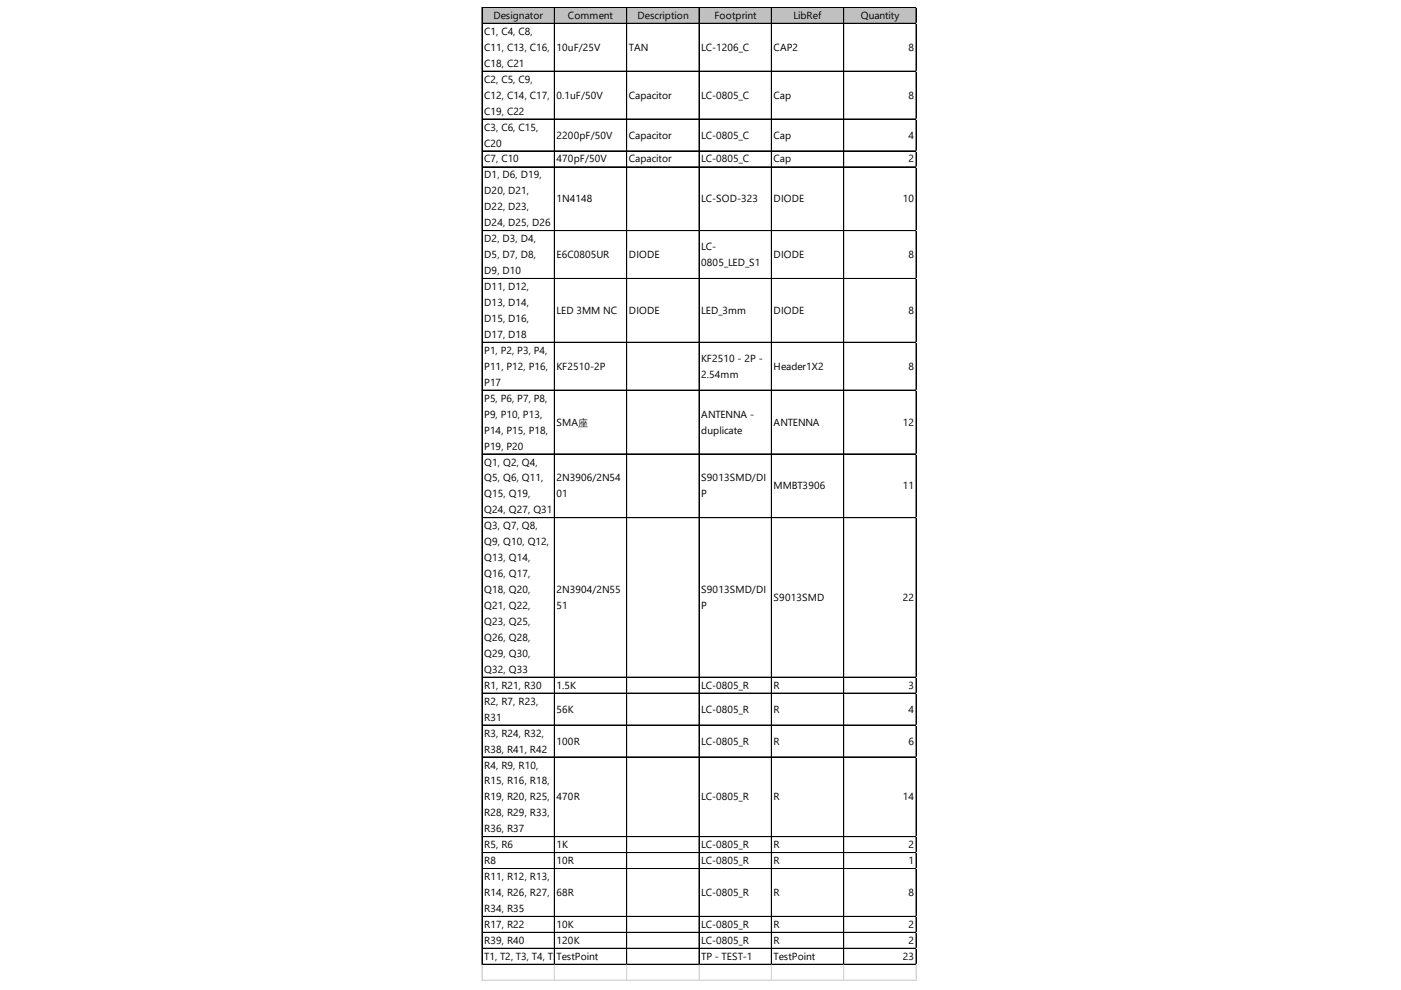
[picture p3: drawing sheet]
<svg xmlns="http://www.w3.org/2000/svg" width="297mm" height="210mm" viewBox="0 0 297 210" stroke-linecap="round" stroke-linejoin="round" font-family="sans-serif">
<defs><g id="words">
<g font-size="2.2">
<text x="104.6" y="4">Designator</text>
<text x="120.4" y="4">Comment</text>
<text x="135.2" y="4">Description</text>
<text x="151.5" y="4">Footprint</text>
<text x="168.2" y="4">LibRef</text>
<text x="182.5" y="4">Quantity</text>
<text x="102.7" y="7.4">C1, C4, C8,</text>
<text x="102.7" y="10.8">C11, C13, C16,</text>
<text x="118" y="10.8">10uF/25V</text>
<text x="133.3" y="10.8">TAN</text>
<text x="148.7" y="10.8">LC-1206_C</text>
<text x="164" y="10.8">CAP2</text>
<text x="192.6" y="10.8">8</text>
<text x="102.7" y="14.2">C18, C21</text>
<text x="102.7" y="17.5">C2, C5, C9,</text>
<text x="102.7" y="20.9">C12, C14, C17,</text>
<text x="118" y="20.9">0.1uF/50V</text>
<text x="133.3" y="20.9">Capacitor</text>
<text x="148.7" y="20.9">LC-0805_C</text>
<text x="164" y="20.9">Cap</text>
<text x="192.6" y="20.9">8</text>
<text x="102.7" y="24.3">C19, C22</text>
<text x="102.7" y="27.7">C3, C6, C15,</text>
<text x="118" y="29.4">2200pF/50V</text>
<text x="133.3" y="29.4">Capacitor</text>
<text x="148.7" y="29.4">LC-0805_C</text>
<text x="164" y="29.4">Cap</text>
<text x="192.6" y="29.4">4</text>
<text x="102.7" y="31.1">C20</text>
<text x="102.7" y="34.5">C7, C10</text>
<text x="118" y="34.5">470pF/50V</text>
<text x="133.3" y="34.5">Capacitor</text>
<text x="148.7" y="34.5">LC-0805_C</text>
<text x="164" y="34.5">Cap</text>
<text x="192.6" y="34.5">2</text>
<text x="102.7" y="37.8">D1, D6, D19,</text>
<text x="102.7" y="41.2">D20, D21,</text>
<text x="102.7" y="44.6">D22, D23,</text>
<text x="102.7" y="48">D24, D25, D26</text>
<text x="118" y="42.9">1N4148</text>
<text x="148.7" y="42.9">LC-SOD-323</text>
<text x="164" y="42.9">DIODE</text>
<text x="191.4" y="42.9">10</text>
<text x="102.7" y="51.4">D2, D3, D4,</text>
<text x="148.7" y="53">LC-</text>
<text x="102.7" y="54.7">D5, D7, D8,</text>
<text x="102.7" y="58.1">D9, D10</text>
<text x="118" y="54.7">E6C0805UR</text>
<text x="133.3" y="54.7">DIODE</text>
<text x="148.7" y="56.4">0805_LED_S1</text>
<text x="164" y="54.7">DIODE</text>
<text x="192.6" y="54.7">8</text>
<text x="102.7" y="61.5">D11, D12,</text>
<text x="102.7" y="64.9">D13, D14,</text>
<text x="102.7" y="68.3">D15, D16,</text>
<text x="102.7" y="71.6">D17, D18</text>
<text x="118" y="66.6">LED 3MM NC</text>
<text x="133.3" y="66.6">DIODE</text>
<text x="148.7" y="66.6">LED_3mm</text>
<text x="164" y="66.6">DIODE</text>
<text x="192.6" y="66.6">8</text>
<text x="102.7" y="75">P1, P2, P3, P4,</text>
<text x="148.7" y="76.7">KF2510 - 2P -</text>
<text x="102.7" y="78.4">P11, P12, P16,</text>
<text x="102.7" y="81.8">P17</text>
<text x="118" y="78.4">KF2510-2P</text>
<text x="148.7" y="80.1">2.54mm</text>
<text x="164" y="78.4">Header1X2</text>
<text x="192.6" y="78.4">8</text>
<text x="102.7" y="85.2">P5, P6, P7, P8,</text>
<text x="102.7" y="88.6">P9, P10, P13,</text>
<text x="148.7" y="88.6">ANTENNA -</text>
<text x="102.7" y="91.9">P14, P15, P18,</text>
<text x="102.7" y="95.3">P19, P20</text>
<text x="118" y="90.2">SMA座</text>
<text x="148.7" y="91.9">duplicate</text>
<text x="164" y="90.2">ANTENNA</text>
<text x="191.4" y="90.2">12</text>
<text x="102.7" y="98.7">Q1, Q2, Q4,</text>
<text x="102.7" y="102.1">Q5, Q6, Q11,</text>
<text x="102.7" y="105.5">Q15, Q19,</text>
<text x="118" y="102.1">2N3906/2N54</text>
<text x="118" y="105.5">01</text>
<text x="148.7" y="102.1">S9013SMD/DI</text>
<text x="148.7" y="105.5">P</text>
<text x="164" y="103.8">MMBT3906</text>
<text x="191.4" y="103.8">11</text>
<text x="102.7" y="108.8">Q24, Q27, Q31</text>
<text x="102.7" y="112.2">Q3, Q7, Q8,</text>
<text x="102.7" y="115.6">Q9, Q10, Q12,</text>
<text x="102.7" y="119">Q13, Q14,</text>
<text x="102.7" y="122.4">Q16, Q17,</text>
<text x="102.7" y="125.7">Q18, Q20,</text>
<text x="118" y="125.7">2N3904/2N55</text>
<text x="148.7" y="125.7">S9013SMD/DI</text>
<text x="102.7" y="129.1">Q21, Q22,</text>
<text x="118" y="129.1">51</text>
<text x="148.7" y="129.1">P</text>
<text x="164" y="127.4">S9013SMD</text>
<text x="191.4" y="127.4">22</text>
<text x="102.7" y="132.5">Q23, Q25,</text>
<text x="102.7" y="135.9">Q26, Q28,</text>
<text x="102.7" y="139.3">Q29, Q30,</text>
<text x="102.7" y="142.7">Q32, Q33</text>
<text x="102.7" y="146">R1, R21, R30</text>
<text x="102.7" y="149.4">R2, R7, R23,</text>
<text x="118" y="146">1.5K</text>
<text x="148.7" y="146">LC-0805_R</text>
<text x="164" y="146">R</text>
<text x="192.6" y="146">3</text>
<text x="102.7" y="152.8">R31</text>
<text x="118" y="151.1">56K</text>
<text x="148.7" y="151.1">LC-0805_R</text>
<text x="164" y="151.1">R</text>
<text x="192.6" y="151.1">4</text>
<text x="102.7" y="156.2">R3, R24, R32,</text>
<text x="102.7" y="159.6">R38, R41, R42</text>
<text x="118" y="157.9">100R</text>
<text x="148.7" y="157.9">LC-0805_R</text>
<text x="164" y="157.9">R</text>
<text x="192.6" y="157.9">6</text>
<text x="102.7" y="162.9">R4, R9, R10,</text>
<text x="102.7" y="166.3">R15, R16, R18,</text>
<text x="102.7" y="169.7">R19, R20, R25,</text>
<text x="102.7" y="173.1">R28, R29, R33,</text>
<text x="118" y="169.7">470R</text>
<text x="148.7" y="169.7">LC-0805_R</text>
<text x="164" y="169.7">R</text>
<text x="191.4" y="169.7">14</text>
<text x="102.7" y="176.5">R36, R37</text>
<text x="102.7" y="179.8">R5, R6</text>
<text x="118" y="179.8">1K</text>
<text x="148.7" y="179.8">LC-0805_R</text>
<text x="164" y="179.8">R</text>
<text x="192.6" y="179.8">2</text>
<text x="102.7" y="183.2">R8</text>
<text x="118" y="183.2">10R</text>
<text x="148.7" y="183.2">LC-0805_R</text>
<text x="164" y="183.2">R</text>
<text x="192.6" y="183.2">1</text>
<text x="102.7" y="186.6">R11, R12, R13,</text>
<text x="102.7" y="190">R14, R26, R27,</text>
<text x="118" y="190">68R</text>
<text x="148.7" y="190">LC-0805_R</text>
<text x="164" y="190">R</text>
<text x="192.6" y="190">8</text>
<text x="102.7" y="193.4">R34, R35</text>
<text x="102.7" y="196.8">R17, R22</text>
<text x="118" y="196.8">10K</text>
<text x="148.7" y="196.8">LC-0805_R</text>
<text x="164" y="196.8">R</text>
<text x="192.6" y="196.8">2</text>
<text x="102.7" y="200.1">R39, R40</text>
<text x="102.7" y="203.5">T1, T2, T3, T4, T5T, T6, T7, T8, T9, T10, T11, T12, T1T3P - TEST-1</text>
<text x="118" y="200.1">120K</text>
<text x="119.1" y="203.5">estPoint</text>
<text x="148.7" y="200.1">LC-0805_R</text>
<text x="150.4" y="203.5">, T14, T15, T16</text>
<text x="164" y="200.1">R</text>
<text x="164" y="203.5">TestPoi18, T19, T20, T21, T222, T23</text>
<text x="164.1" y="203.5">, T17, Tnt</text>
<text x="192.6" y="200.1">2</text>
<text x="192.6" y="203.5">3</text>
</g>
</g></defs>
<path d="M102.3 1.6h92v3.5h-92z" fill="#c0c0c0"/>
<g fill="none" stroke="#000" stroke-width=".21">
<path d="M102.2 1.6v203M102.3 1.6h92M102.3 4.9h92M102.3 5h92M102.3 15.1h92M117.5 1.7v202.9M117.6 1.7v202.9M132.9 1.7v202.9M148.2 1.7v202.9M148.3 1.7v202.9M163.5 1.7v202.9M163.6 1.7v202.9"/>
<path d="M178.9 1.7v202.9M194.2 1.7v202.9M194.3 1.7v202.9M102.3 25.2h92M102.3 25.3h92M102.3 32h92M102.3 35.4h92M102.3 48.9h92M102.3 49h92M102.3 59h92M102.3 59.1h92M102.3 72.6h92"/>
<path d="M102.3 82.7h92M102.3 82.8h92M102.3 96.2h92M102.3 96.3h92M102.3 109.8h92M102.3 143.6h92M102.3 147h92M102.3 153.7h92M102.3 153.8h92M102.3 160.5h92M102.3 177.4h92M102.3 180.8h92"/>
<path d="M102.3 184.1h92M102.3 184.2h92M102.3 194.3h92M102.3 194.4h92M102.3 197.7h92M102.3 201.1h92M102.3 204.4h92M102.3 204.5h92"/>
</g>
<path d="M194.3 1.6h.1M102.2 204.6v3.4M117.5 204.6v3.4M117.6 204.6v3.4M132.9 204.6v3.4M148.2 204.6v3.4M148.3 204.6v3.4M163.5 204.6v3.4M163.6 204.6v3.4M178.9 204.6v3.4M194.2 204.6v3.4M194.3 204.6v3.4" fill="none" stroke="#d4d4d4" stroke-width=".21"/>
<path d="M194.3 1.6l.1 .1z" fill="#d4d4d4"/>
<path d="M194.3 4.9h.1" fill="none" stroke="#d4d4d4" stroke-width=".21"/>
<path d="M194.3 4.9l.1 .2z" fill="#d4d4d4"/>
<path d="M194.3 15.1h.1" fill="none" stroke="#d4d4d4" stroke-width=".21"/>
<path d="M194.3 15.1l.1 .1z" fill="#d4d4d4"/>
<path d="M194.3 25.2h.1" fill="none" stroke="#d4d4d4" stroke-width=".21"/>
<path d="M194.3 25.2l.1 .1z" fill="#d4d4d4"/>
<path d="M194.3 32h.1" fill="none" stroke="#d4d4d4" stroke-width=".21"/>
<path d="M194.3 32l.1 .1z" fill="#d4d4d4"/>
<path d="M194.3 35.4h.1" fill="none" stroke="#d4d4d4" stroke-width=".21"/>
<path d="M194.3 35.4l.1 .1z" fill="#d4d4d4"/>
<path d="M194.3 48.9h.1" fill="none" stroke="#d4d4d4" stroke-width=".21"/>
<path d="M194.3 48.9l.1 .1z" fill="#d4d4d4"/>
<path d="M194.3 59h.1" fill="none" stroke="#d4d4d4" stroke-width=".21"/>
<path d="M194.3 59l.1 .2z" fill="#d4d4d4"/>
<path d="M194.3 72.6h.1" fill="none" stroke="#d4d4d4" stroke-width=".21"/>
<path d="M194.3 72.6l.1 .1z" fill="#d4d4d4"/>
<path d="M194.3 82.7h.1" fill="none" stroke="#d4d4d4" stroke-width=".21"/>
<path d="M194.3 82.7l.1 .1z" fill="#d4d4d4"/>
<path d="M194.3 96.2h.1" fill="none" stroke="#d4d4d4" stroke-width=".21"/>
<path d="M194.3 96.2l.1 .2z" fill="#d4d4d4"/>
<path d="M194.3 109.8h.1" fill="none" stroke="#d4d4d4" stroke-width=".21"/>
<path d="M194.3 109.8l.1 .1z" fill="#d4d4d4"/>
<path d="M194.3 143.6h.1" fill="none" stroke="#d4d4d4" stroke-width=".21"/>
<path d="M194.3 143.6l.1 .1z" fill="#d4d4d4"/>
<path d="M194.3 147h.1" fill="none" stroke="#d4d4d4" stroke-width=".21"/>
<path d="M194.3 147l.1 .1z" fill="#d4d4d4"/>
<path d="M194.3 153.7h.1" fill="none" stroke="#d4d4d4" stroke-width=".21"/>
<path d="M194.3 153.7l.1 .1z" fill="#d4d4d4"/>
<path d="M194.3 160.5h.1" fill="none" stroke="#d4d4d4" stroke-width=".21"/>
<path d="M194.3 160.5l.1 .1z" fill="#d4d4d4"/>
<path d="M194.3 177.4h.1" fill="none" stroke="#d4d4d4" stroke-width=".21"/>
<path d="M194.3 177.4l.1 .1z" fill="#d4d4d4"/>
<path d="M194.3 180.8h.1" fill="none" stroke="#d4d4d4" stroke-width=".21"/>
<path d="M194.3 180.8l.1 .1z" fill="#d4d4d4"/>
<path d="M194.3 184.1h.1" fill="none" stroke="#d4d4d4" stroke-width=".21"/>
<path d="M194.3 184.1l.1 .2z" fill="#d4d4d4"/>
<path d="M194.3 194.3h.1" fill="none" stroke="#d4d4d4" stroke-width=".21"/>
<path d="M194.3 194.3l.1 .1z" fill="#d4d4d4"/>
<path d="M194.3 197.7h.1" fill="none" stroke="#d4d4d4" stroke-width=".21"/>
<path d="M194.3 197.7l.1 .1z" fill="#d4d4d4"/>
<path d="M194.3 201.1h.1" fill="none" stroke="#d4d4d4" stroke-width=".21"/>
<path d="M194.3 201.1l.1 .1z" fill="#d4d4d4"/>
<path d="M194.3 204.4h.1" fill="none" stroke="#d4d4d4" stroke-width=".21"/>
<path d="M194.3 204.4l.1 .2z" fill="#d4d4d4"/>
<path d="M102.2 207.8h92.2M102.2 207.9h92.2" fill="none" stroke="#d4d4d4" stroke-width=".21"/>
<use href="#words"/>
</svg>
